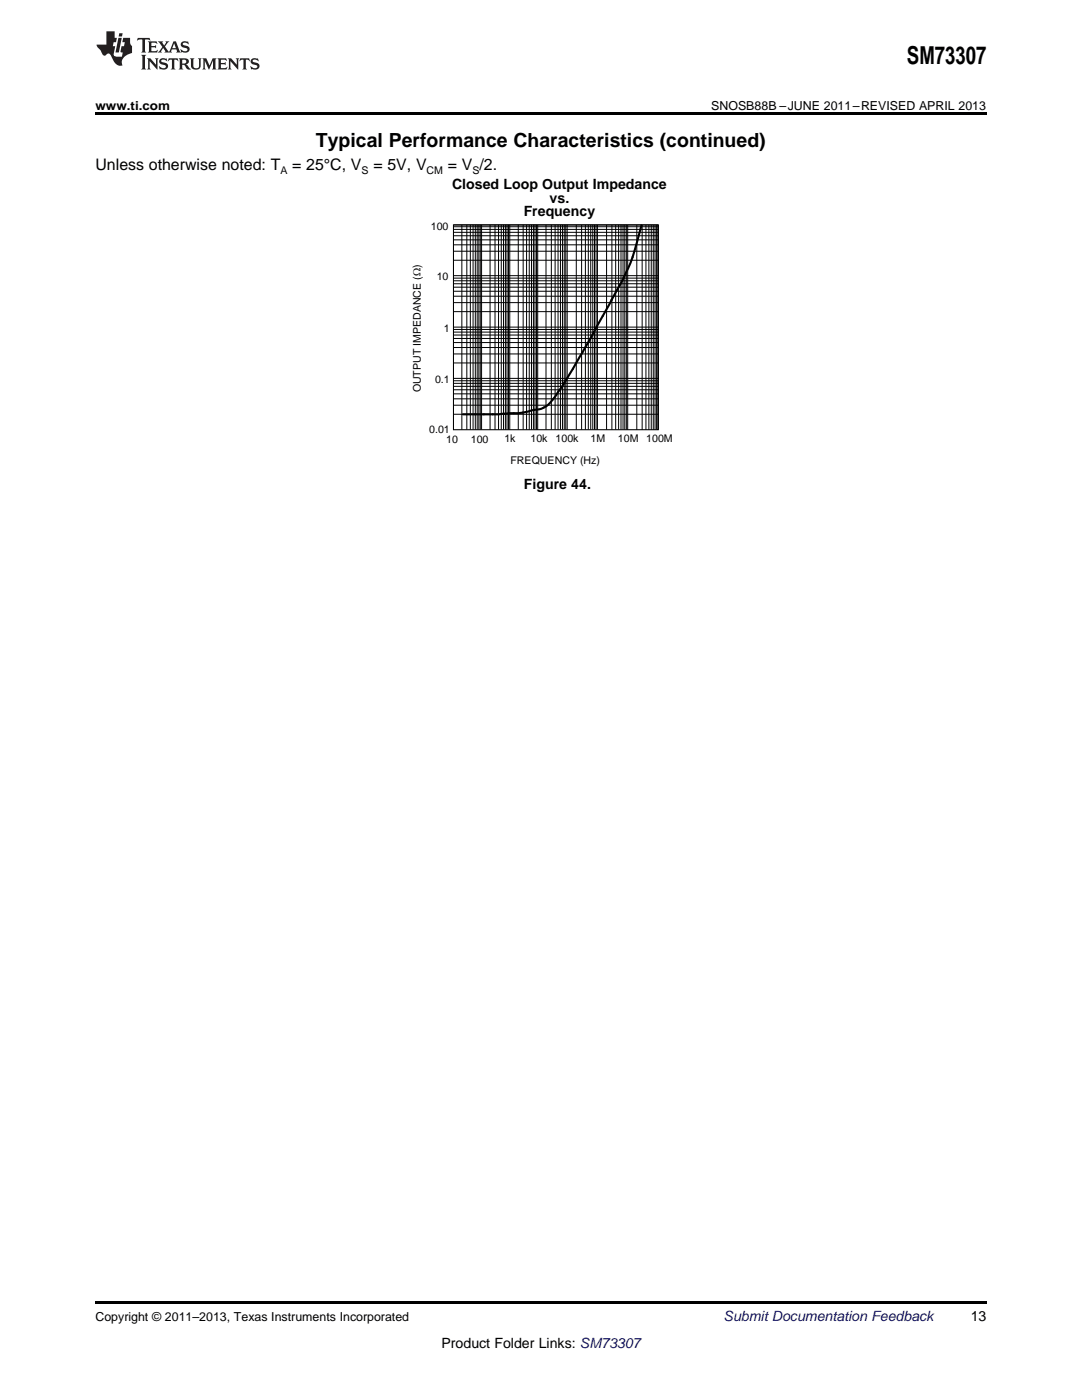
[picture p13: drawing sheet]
<svg xmlns="http://www.w3.org/2000/svg" width="216mm" height="279mm" viewBox="0 0 216 279" stroke-linecap="round" stroke-linejoin="round" font-family="sans-serif">
<defs><g id="words">
<text font-size="4.9" x="181" y="12.8">SM73307</text>
<text font-size="3.9" x="63" y="29.3">Typical Performance Characteristics (continued)</text>
<g font-size="3.2">
<text x="19" y="34">Unless otherwise noted: T</text>
<text x="58.3" y="34">= 25°C, V</text>
<text x="74.5" y="34">= 5V, V</text>
<text x="89.4" y="34">= V /2.</text>
</g>
<g font-size="2.8">
<text x="90.2" y="37.7">Closed Loop Output Impedance</text>
<text x="109.7" y="40.4">vs.</text>
<text x="104.5" y="43.1">Frequency</text>
<text x="104.5" y="97.5">Figure 44.</text>
<text x="193.7" y="263.6">13</text>
<text x="88.1" y="269">Product Folder Links: SM73307</text>
</g>
<text font-size="2.8" fill="#0000c8" x="144.4" y="263.6">Submit Documentation Feedback</text>
<g font-size="2.5">
<text x="19" y="21.9">www.ti.com</text>
<text x="141.9" y="21.9">SNOSB88B –JUNE 2011–REVISED APRIL 2013</text>
<text x="19" y="263.6">Copyright © 2011–2013, Texas Instruments Incorporated</text>
</g>
<g font-size="2.1">
<text x="56" y="34.6">A</text>
<text x="72.1" y="34.6">S</text>
<text x="85.1" y="34.6">CM</text>
<text x="94.3" y="34.6">S</text>
<text x="86" y="45.8">100</text>
<text x="87.1" y="55.9">10</text>
<text x="88.6" y="66.2">1</text>
<text x="86.8" y="76.5">0.1</text>
<text x="84" y="78.3" transform="rotate(-90 84 78.3)">OUTPUT IMPEDANCE (:)</text>
<text x="85.6" y="86.3">0.01</text>
<text x="89" y="88.3">10</text>
<text x="94" y="88.4">100</text>
<text x="100.6" y="88.3">1k</text>
<text x="105.9" y="88.3">10k</text>
<text x="110.9" y="88.3">100k</text>
<text x="117.8" y="88.3">1M</text>
<text x="123.3" y="88.3">10M</text>
<text x="129" y="88.2">100M</text>
<text x="101.9" y="92.5">FREQUENCY (Hz)</text>
</g>
</g></defs>
<path d="M19 259.7h177.8v.5h-177.8z" fill="#000"/>
<path d="M111.5 99.3h.3v.7h-.3z" fill="#fff"/>
<path d="M128 45a42.1 42.1 0 0 1-4.1 11.5l-1.9 3.3a269.8 269.8 0 0 1-11.2 19.3l-.6 .7a4.9 4.9 0 0 1-4.2 2.1l-2.6 .6h-1.8l-2.1 .2h-7.1" fill="none" stroke="#000" stroke-width=".42"/>
<g fill="none" stroke="#000" stroke-width=".2">
<path d="M90.4 55h40.9M90.4 51.9h40.9M90.4 50.1h40.9M90.4 48.9h40.9M90.4 47.9h40.9M90.4 47h40.9M90.4 46.4h40.9M90.4 45.8h40.9M90.4 45.3h40.9M90.5 44.9h40.8v40.9M90.5 59.1h40.8M90.5 58.1h40.8"/>
<path d="M90.5 57.3h40.8M90.5 56.6h40.8M90.5 56h40.8M90.5 55.5h40.8M92.2 44.9v40.8M93.1 44.9v40.8M93.8 44.9v40.8M94.4 44.9v40.8M94.8 44.9v40.8M95.2 44.9v40.8M95.5 44.9v40.8M95.8 44.9v40.8"/>
<path d="M96.1 44.9v40.8M97.8 44.9v40.8M98.8 44.9v40.8M99.5 44.9v40.8M100 44.9v40.8M100.5 44.9v40.8M100.8 44.9v40.8M101.2 44.9v40.8M101.5 44.9v40.8M101.7 44.9v40.8M103.4 44.9v40.8M104.4 44.9v40.8"/>
<path d="M105.1 44.9v40.8M105.6 44.9v40.9M106.1 44.8v40.9M106.4 44.8v40.9M106.7 44.8v40.9M107 44.9v40.8M107.3 44.9v40.9M108.9 44.9v40.8M110 44.9v40.8M110.8 44.9v40.8M111.4 44.9v40.8M111.8 44.9v40.8"/>
<path d="M112.2 44.9v40.8M112.6 44.9v40.8M112.9 44.9v40.8M113.2 44.9v40.8M115 44.9v40.8M116.1 44.9v40.8M116.8 44.9v40.8M117.4 44.9v40.8M117.9 44.9v40.8M118.3 44.9v40.8M118.6 44.9v40.8M118.9 44.9v40.8"/>
<path d="M119.2 44.9v40.8M121 44.9v40.8M122.1 44.9v40.8M122.9 44.9v40.8M123.4 44.9v40.8M123.9 44.9v40.8M124.3 44.9v40.8M124.7 44.9v40.8M125 44.9v40.8M125.2 44.9v40.9M127.1 44.9v40.9M128.1 44.9v40.9"/>
<path d="M128.9 44.9v40.9M129.5 44.9v40.9M129.9 44.9v40.9M130.4 44.9v40.9M130.7 44.9v40.9M131 44.9v40.9M131.3 44.9v40.8M90.5 79.6h40.8M90.5 78.6h40.8M90.5 77.8h40.8M90.5 77.1h40.8M90.5 76.5h40.8"/>
<path d="M90.5 76h40.8M90.5 62.2h40.8M90.5 60.4h40.8M90.5 75.5h40.8M90.5 72.4h40.8M90.5 70.6h40.8M90.5 69.4h40.8M90.5 68.4h40.8M90.5 67.5h40.8M90.5 66.9h40.8M90.5 66.3h40.8M90.5 65.7h40.8"/>
<path d="M90.5 65.3h40.8M90.5 82.7h40.8M90.5 80.9h40.8"/>
</g>
<path d="M90.5 44.9h40.8v40.9h-40.8z" fill="none" stroke="#000" stroke-width=".21"/>
<path d="M19 22.5h177.8v.5h-177.8z" fill="#000"/>
<g fill="#231f20">
<path d="M27.5 7.6l-.1 .5 .4-.2h.6v.1v2.1l-.2 .4h1l-.3-.4v-2.1l.1-.1h.5l.5 .2-.2-.5zM29.5 8.3l.2 .3v1.5l-.2 .4h1.8l.2-.6a1.04 1.04 0 0 1-1.3 .2v-.7h.6l.3 .2v-.6l-.3 .2h-.6v-.6l.8-.1 .4 .3-.2-.5zM31.5 8.3l.9 1.1-.9 1.1h.8l-.2-.2 .5-.7 .4 .7-.2 .2h1.5l-.1-.2 .1-.4h.9l.1 .4-.2 .2h1l-.3-.3-.7-1.9h-.5l-.9 2-.8-1 .9-1h-.8l.1 .3-.3 .5-.4-.6 .2-.2zM34.7 8.6l.4 1h-.7zM36.3 8.4a.63 .63 0 0 0-.2 .7 .63 .63 0 0 0 .6 .4l.6 .2 .1 .2a.75 .75 0 0 1-.7 .4 .75 .75 0 0 1-.6-.5l.1 .7 .1-.1a1.11 1.11 0 0 0 1.5-.6 1.13 1.13 0 0 0-1.2-.8l-.1-.4a1.04 1.04 0 0 1 1.2 .2l-.2-.5-.1 .1-.5-.2zM28.2 10.9l.2 .4v2.2l-.2 .4h1l-.3-.4v-2.2l.3-.4zM29.3 11.6l.3 .4v1.5l-.3 .4h.8l-.2-.4v-1.3l1.5 1.7v-1.9l.2-.4h-.7l.2 .4v.9l-1.1-1.3zM32 11.8a.62 .62 0 0 0-.2 .7 .62 .62 0 0 0 .6 .4l.6 .1 .1 .3a.76 .76 0 0 1-.7 .3 .76 .76 0 0 1-.6-.4l.1 .7 .1-.1a1.11 1.11 0 0 0 1.5-.6 1.13 1.13 0 0 0-1.2-.8l-.1-.4a1.04 1.04 0 0 1 1.2 .2l-.2-.6-.1 .1-.5-.1zM33.7 11.6l-.2 .6a.61 .61 0 0 1 .8-.3v1.6l-.2 .4h.9l-.2-.4v-1.6a.63 .63 0 0 1 .8 .3l-.2-.6zM35.6 11.6l.3 .4v1.5l-.3 .4h1l-.2-.2v-.8l.5 .2a.76 .76 0 0 0 1.2 .7l-1-1a.58 .58 0 0 0 .6-.5 .58 .58 0 0 0-.5-.6zM36.4 11.9h.1a.45 .45 0 0 1 .5 .1 .45 .45 0 0 1 .1 .5l-.7 .2zM37.9 11.6l.2 .2a2.17 2.17 0 0 0 .3 1.9 .99 .99 0 0 0 1.6-.6v-1.1l.2-.4h-.7l.2 .2a1.92 1.92 0 0 1-.2 1.8 .6 .6 0 0 1-.9-.5v-1.1l.2-.4zM40.4 11.6l.2 .4v1.5l-.2 .4h.7l-.2-.4v-1.4l.8 1.8 .8-1.8v1.4l-.2 .4h.9l-.2-.4v-1.5l.2-.4h-.8l-.6 1.5-.6-1.5zM43.4 11.6l.2 .4v1.5l-.2 .4h1.8l.2-.6a1.04 1.04 0 0 1-1.3 .1v-.6h.5l.4 .2v-.6l-.4 .2h-.5v-.7h.8l.3 .3-.1-.6zM45.5 11.6l.2 .4v1.5l-.2 .4h.7l-.2-.4v-1.3l1.5 1.7v-1.9l.2-.4h-.7l.2 .4v.9l-1.1-1.3zM47.9 11.6l-.1 .6a.61 .61 0 0 1 .8-.3v1.6l-.3 .4h1l-.3-.4 .1-1.6a.63 .63 0 0 1 .7 .3l-.1-.6zM50.2 11.8a.62 .62 0 0 0-.2 .7 .62 .62 0 0 0 .6 .4l.6 .1 .2 .3a.76 .76 0 0 1-.8 .3 .76 .76 0 0 1-.6-.4l.1 .7 .2-.1a1.11 1.11 0 0 0 1.5-.6 1.13 1.13 0 0 0-1.3-.8l-.1-.4a1.04 1.04 0 0 1 1.2 .2l-.1-.6-.2 .1-.5-.1z"/>
<path d="M21.2 6.3v2.6h-1.9l.1 .4 .7 .9a.91 .91 0 0 0 1 .8 .56 .56 0 0 1 .5-.3 .56 .56 0 0 1 .5 .3l.4 .8a1.53 1.53 0 0 0 1.9 1.2 1.54 1.54 0 0 1 1-2.1l.9-.3v-1.4a1.52 1.52 0 0 1-.3-1.6h-1.4l-.2 .8h.5l-.2 .8h-.4l-.2 1v.2l.4 .1-.2 .8a1.93 1.93 0 0 1-1.6-.3l.3-1.8h-.5l.2-.8h.4l.2-.8h-.4v-1.3zM23.6 7.6l-.6 2.9h.7l.6-2.9zM23.8 6.6l-.1 .7h.6l.2-.7z"/>
</g>
<use href="#words"/>
</svg>
